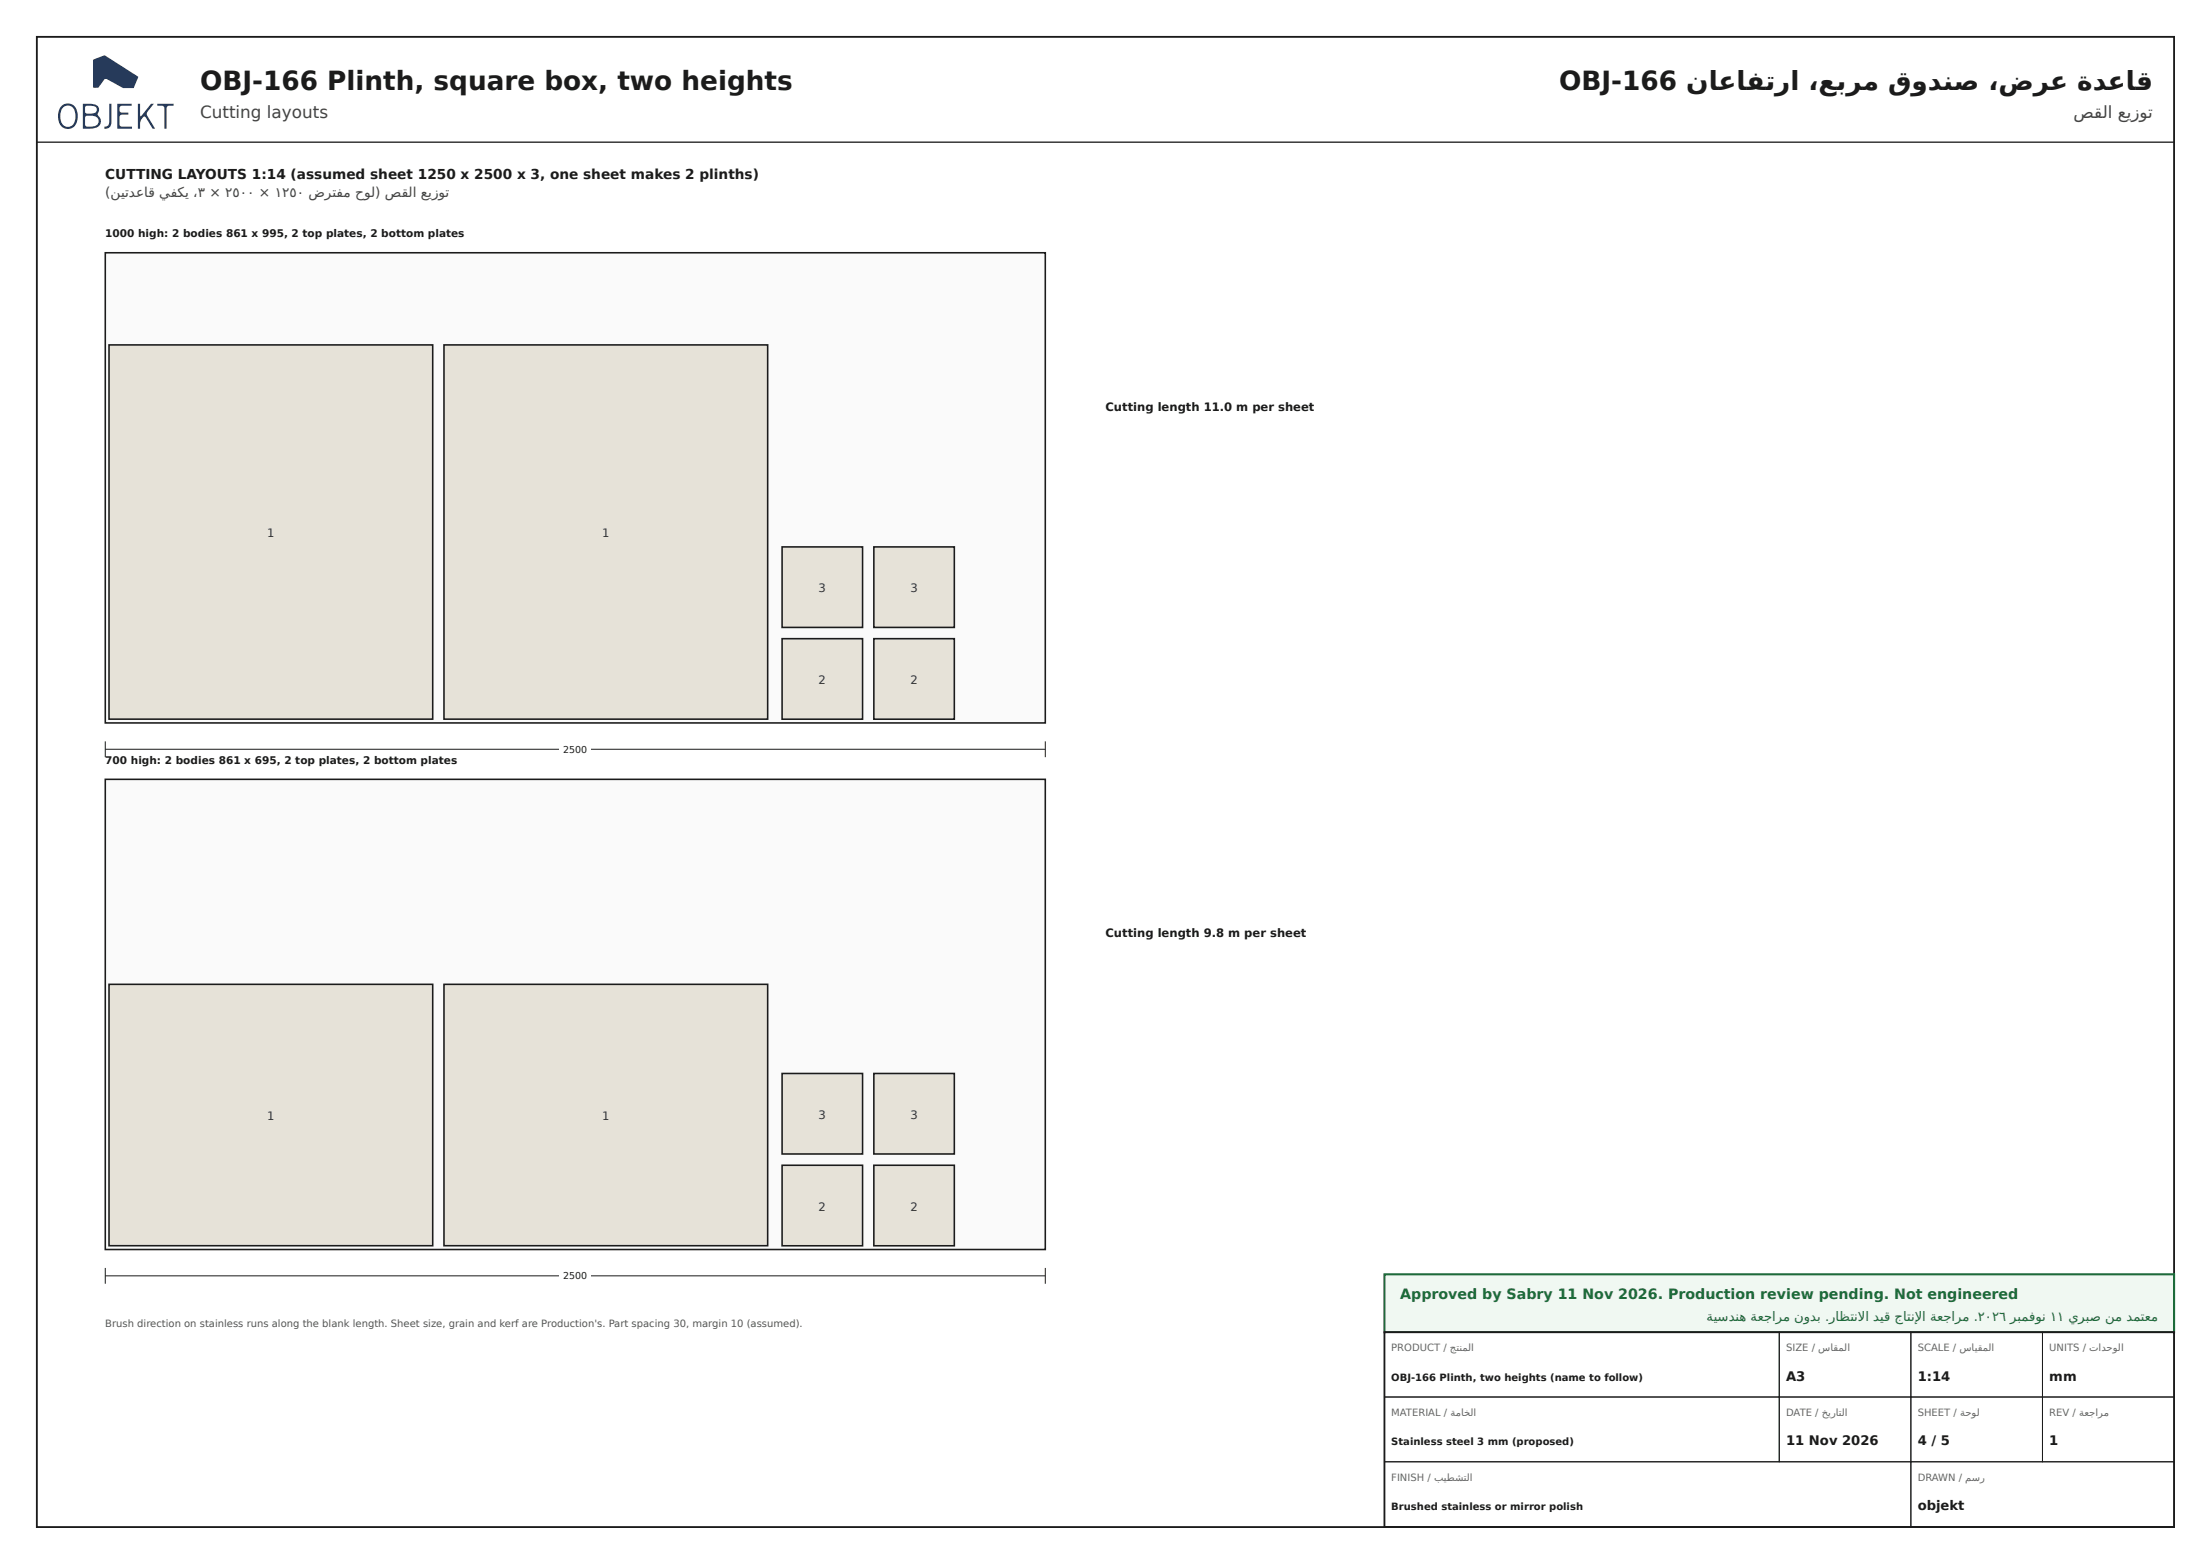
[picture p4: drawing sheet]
<svg xmlns="http://www.w3.org/2000/svg" width="420mm" height="297mm" viewBox="0 0 420 297" stroke-linecap="round" stroke-linejoin="round" font-family="sans-serif">
<defs><g id="words">
<g font-size="5" fill="#1b1b1b">
<text x="38" y="17">OBJ-166 Plinth, square box, two heights</text>
<text x="296.2" y="17">OBJ-166 ناعافترا ،عبرم قودنص ،ضرع ةدعاق</text>
</g>
<g font-size="3.2" fill="#444">
<text x="38" y="22.5">Cutting layouts</text>
<text x="393.9" y="22.5">صقلا عيزوت</text>
</g>
<text font-size="2.7" fill="#1d6b3a" x="266" y="246.7">Approved by Sabry 11 Nov 2026. Production review pending. Not engineered</text>
<text font-size="2.6" fill="#1b1b1b" x="20" y="34">CUTTING LAYOUTS 1:14 (assumed sheet 1250 x 2500 x 3, one sheet makes 2 plinths)</text>
<text font-size="2.6" fill="#444" x="20" y="37.4">(نيتدعاق يفكي ،٣ × ٢٥٠٠ × ١٢٥٠ ضرتفم حول) صقلا عيزوت</text>
<text font-size="2.5" fill="#1d6b3a" x="324.2" y="250.8">ةيسدنه ةعجارم نودب .راظتنال ا ديق جاتنإل ا ةعجارم .٢٠٢٦ ربمفون ١١ يربص نم دمتعم</text>
<g font-size="2.5" fill="#1b1b1b">
<text x="339.3" y="262.2">A3</text>
<text x="364.3" y="262.2">1:14</text>
<text x="389.3" y="262.2">mm</text>
<text x="339.3" y="274.5">11 Nov 2026</text>
<text x="364.3" y="274.5">4 / 5</text>
<text x="389.3" y="274.5">1</text>
<text x="364.3" y="286.8">objekt</text>
</g>
<g font-size="2.2" fill="#1b1b1b">
<text x="210" y="78">Cutting length 11.0 m per sheet</text>
<text x="210" y="178">Cutting length 9.8 m per sheet</text>
</g>
<g font-size="2.2" fill="#333">
<text x="50.8" y="102">1</text>
<text x="114.4" y="102">1</text>
<text x="155.5" y="112.5">3</text>
<text x="172.9" y="112.5">3</text>
<text x="155.5" y="129.9">2</text>
<text x="172.9" y="129.9">2</text>
<text x="50.8" y="212.7">1</text>
<text x="114.4" y="212.7">1</text>
<text x="155.5" y="212.5">3</text>
<text x="172.9" y="212.5">3</text>
<text x="155.5" y="229.9">2</text>
<text x="172.9" y="229.9">2</text>
</g>
<g font-size="2" fill="#1b1b1b">
<text x="20" y="45">1000 high: 2 bodies 861 x 995, 2 top plates, 2 bottom plates</text>
<text x="20" y="145">700 high: 2 bodies 861 x 695, 2 top plates, 2 bottom plates</text>
</g>
<text font-size="1.9" fill="#555" x="20" y="252">Brush direction on stainless runs along the blank length. Sheet size, grain and kerf are Production's. Part spacing 30, margin 10 (assumed).</text>
<g font-size="1.9" fill="#666">
<text x="264.3" y="256.6">PRODUCT / جتنملا</text>
<text x="339.3" y="256.6">SIZE / ساقملا</text>
<text x="364.3" y="256.6">SCALE / سايقملا</text>
<text x="389.3" y="256.6">UNITS / تادحولا</text>
<text x="264.3" y="268.9">MATERIAL / ةماخلا</text>
<text x="339.3" y="268.9">DATE / خيراتلا</text>
<text x="364.3" y="268.9">SHEET / ةحول</text>
<text x="389.3" y="268.9">REV / ةعجارم</text>
<text x="264.3" y="281.2">FINISH / بيطشتلا</text>
<text x="364.3" y="281.2">DRAWN / مسر</text>
</g>
<g font-size="1.9" fill="#1b1b1b">
<text x="264.3" y="262.2">OBJ-166 Plinth, two heights (name to follow)</text>
<text x="264.3" y="274.5">Stainless steel 3 mm (proposed)</text>
<text x="264.3" y="286.8">Brushed stainless or mirror polish</text>
</g>
<g font-size="1.8" fill="#1b1b1b">
<text x="107" y="142.9">2500</text>
<text x="107" y="242.9">2500</text>
</g>
</g></defs>
<path d="M7 7h406v283h-406z" fill="none" stroke="#1b1b1b" stroke-width=".35"/>
<path d="M17.7 11.4l2-.9 .3 .1 6.2 4-.8 2.1h-2l-3.2-1.7-.4 .1-1.1 1.5-.9 .1-.1-.2zM11.8 20.6a2.86 2.86 0 0 0 .3 3.3 1.39 1.39 0 0 0 2.2-1.2 2.12 2.12 0 0 0-1-2.6 1.31 1.31 0 0 0-1.5 .5zM11.5 20.3a1.8 1.8 0 0 1 2-.6 1.8 1.8 0 0 1 1.2 1.7 2.49 2.49 0 0 1-1.3 3 1.82 1.82 0 0 1-2.3-1.6 3.3 3.3 0 0 1 .4-2.5zM16.2 22.1v1.8a2.21 2.21 0 0 0 2.5-.5 1.01 1.01 0 0 0-1-1.4 1.76 1.76 0 0 0-1.5 .1zM16.2 20.2v1.2l.8 .2a1.08 1.08 0 0 0 1.4-.8 .74 .74 0 0 0-.9-.7h-.9zM15.7 19.7a4.2 4.2 0 0 1 2.8 .4 1.4 1.4 0 0 1 0 1.6l.1 .2a1.38 1.38 0 0 1 .5 1.6 1.38 1.38 0 0 1-1.4 .9h-2zM20.8 19.7h.4v3.4a1.16 1.16 0 0 1-1.4 1.4v-.4l.7-.2 .2-.3zM22.3 19.7h2.7v.4h-1.8a.67 .67 0 0 0-.5 .6 .67 .67 0 0 0 .5 .7h1.2v.4h-1.2l-.4 .2v1.8l.4 .3h1.9v.3h-2.8zM26.2 19.7h.4l.1 2.4 2-2.4h.5l-1.1 1.4-.2 .5 1.6 2.8h-.5l-1.3-2-.3-.3-.3 .2-.4 .7-.1 1.4h-.4zM29.9 19.7h3.1v.4h-.9l-.4 .2-.1 4.1h-.4v-4.1l-.5-.2h-.8z" fill-rule="evenodd" fill="#263a5a"/>
<path d="M7 27h406" fill="none" stroke="#1b1b1b" stroke-width=".25"/>
<path d="M20 48h178.6v89.3h-178.6z" fill="#fafafa"/>
<path d="M20 48h178.6v89.3h-178.6z" fill="none" stroke="#1b1b1b" stroke-width=".3"/>
<path d="M20.7 65.5h61.5v71.1h-61.5z" fill="#e6e2d8"/>
<path d="M20.7 65.5h61.5v71.1h-61.5z" fill="none" stroke="#1b1b1b" stroke-width=".3"/>
<path d="M84.3 65.5h61.5v71.1h-61.5z" fill="#e6e2d8"/>
<path d="M84.3 65.5h61.5v71.1h-61.5z" fill="none" stroke="#1b1b1b" stroke-width=".3"/>
<path d="M148.6 121.3h15.3v15.3h-15.3z" fill="#e6e2d8"/>
<path d="M148.6 121.3h15.3v15.3h-15.3z" fill="none" stroke="#1b1b1b" stroke-width=".3"/>
<path d="M166 121.3h15.3v15.3h-15.3z" fill="#e6e2d8"/>
<path d="M166 121.3h15.3v15.3h-15.3z" fill="none" stroke="#1b1b1b" stroke-width=".3"/>
<path d="M148.6 103.9h15.3v15.2h-15.3z" fill="#e6e2d8"/>
<path d="M148.6 103.9h15.3v15.2h-15.3z" fill="none" stroke="#1b1b1b" stroke-width=".3"/>
<path d="M166 103.9h15.3v15.2h-15.3z" fill="#e6e2d8"/>
<path d="M166 103.9h15.3v15.2h-15.3z" fill="none" stroke="#1b1b1b" stroke-width=".3"/>
<path d="M20 142.3h178.6M20 140.8v3M198.6 140.8v3" fill="none" stroke="#1b1b1b" stroke-width=".19"/>
<path d="M106.3 140.9h6v2.6h-6z" fill="#fff"/>
<path d="M20 148h178.6v89.3h-178.6z" fill="#fafafa"/>
<path d="M20 148h178.6v89.3h-178.6z" fill="none" stroke="#1b1b1b" stroke-width=".3"/>
<path d="M20.7 186.9h61.5v49.7h-61.5z" fill="#e6e2d8"/>
<path d="M20.7 186.9h61.5v49.7h-61.5z" fill="none" stroke="#1b1b1b" stroke-width=".3"/>
<path d="M84.3 186.9h61.5v49.7h-61.5z" fill="#e6e2d8"/>
<path d="M84.3 186.9h61.5v49.7h-61.5z" fill="none" stroke="#1b1b1b" stroke-width=".3"/>
<path d="M148.6 221.3h15.3v15.3h-15.3z" fill="#e6e2d8"/>
<path d="M148.6 221.3h15.3v15.3h-15.3z" fill="none" stroke="#1b1b1b" stroke-width=".3"/>
<path d="M166 221.3h15.3v15.3h-15.3z" fill="#e6e2d8"/>
<path d="M166 221.3h15.3v15.3h-15.3z" fill="none" stroke="#1b1b1b" stroke-width=".3"/>
<path d="M148.6 203.9h15.3v15.2h-15.3z" fill="#e6e2d8"/>
<path d="M148.6 203.9h15.3v15.2h-15.3z" fill="none" stroke="#1b1b1b" stroke-width=".3"/>
<path d="M166 203.9h15.3v15.2h-15.3z" fill="#e6e2d8"/>
<path d="M166 203.9h15.3v15.2h-15.3z" fill="none" stroke="#1b1b1b" stroke-width=".3"/>
<path d="M20 242.3h178.6M20 240.8v3M198.6 240.8v3" fill="none" stroke="#1b1b1b" stroke-width=".19"/>
<path d="M106.3 240.9h6v2.6h-6z" fill="#fff"/>
<path d="M263 242h150v11h-150z" fill="#f0f8f2"/>
<path d="M263 242h150v11h-150z" fill="none" stroke="#1d6b3a" stroke-width=".4"/>
<path d="M263 253h150v37h-150z" fill="#fff"/>
<path d="M263 253h150v37h-150z" fill="none" stroke="#1b1b1b" stroke-width=".35"/>
<path d="M263 253h75v12.3h-75zM338 253h25v12.3h-25zM363 253h25v12.3h-25zM388 253h25v12.3h-25zM263 265.3h75v12.3h-75zM263 277.6h100v12.3h-100zM338 265.3h25v12.3h-25zM363 265.3h25v12.3h-25zM363 277.6h50v12.3h-50zM388 265.3h25v12.3h-25z" fill="none" stroke="#1b1b1b" stroke-width=".19"/>
<use href="#words"/>
</svg>
